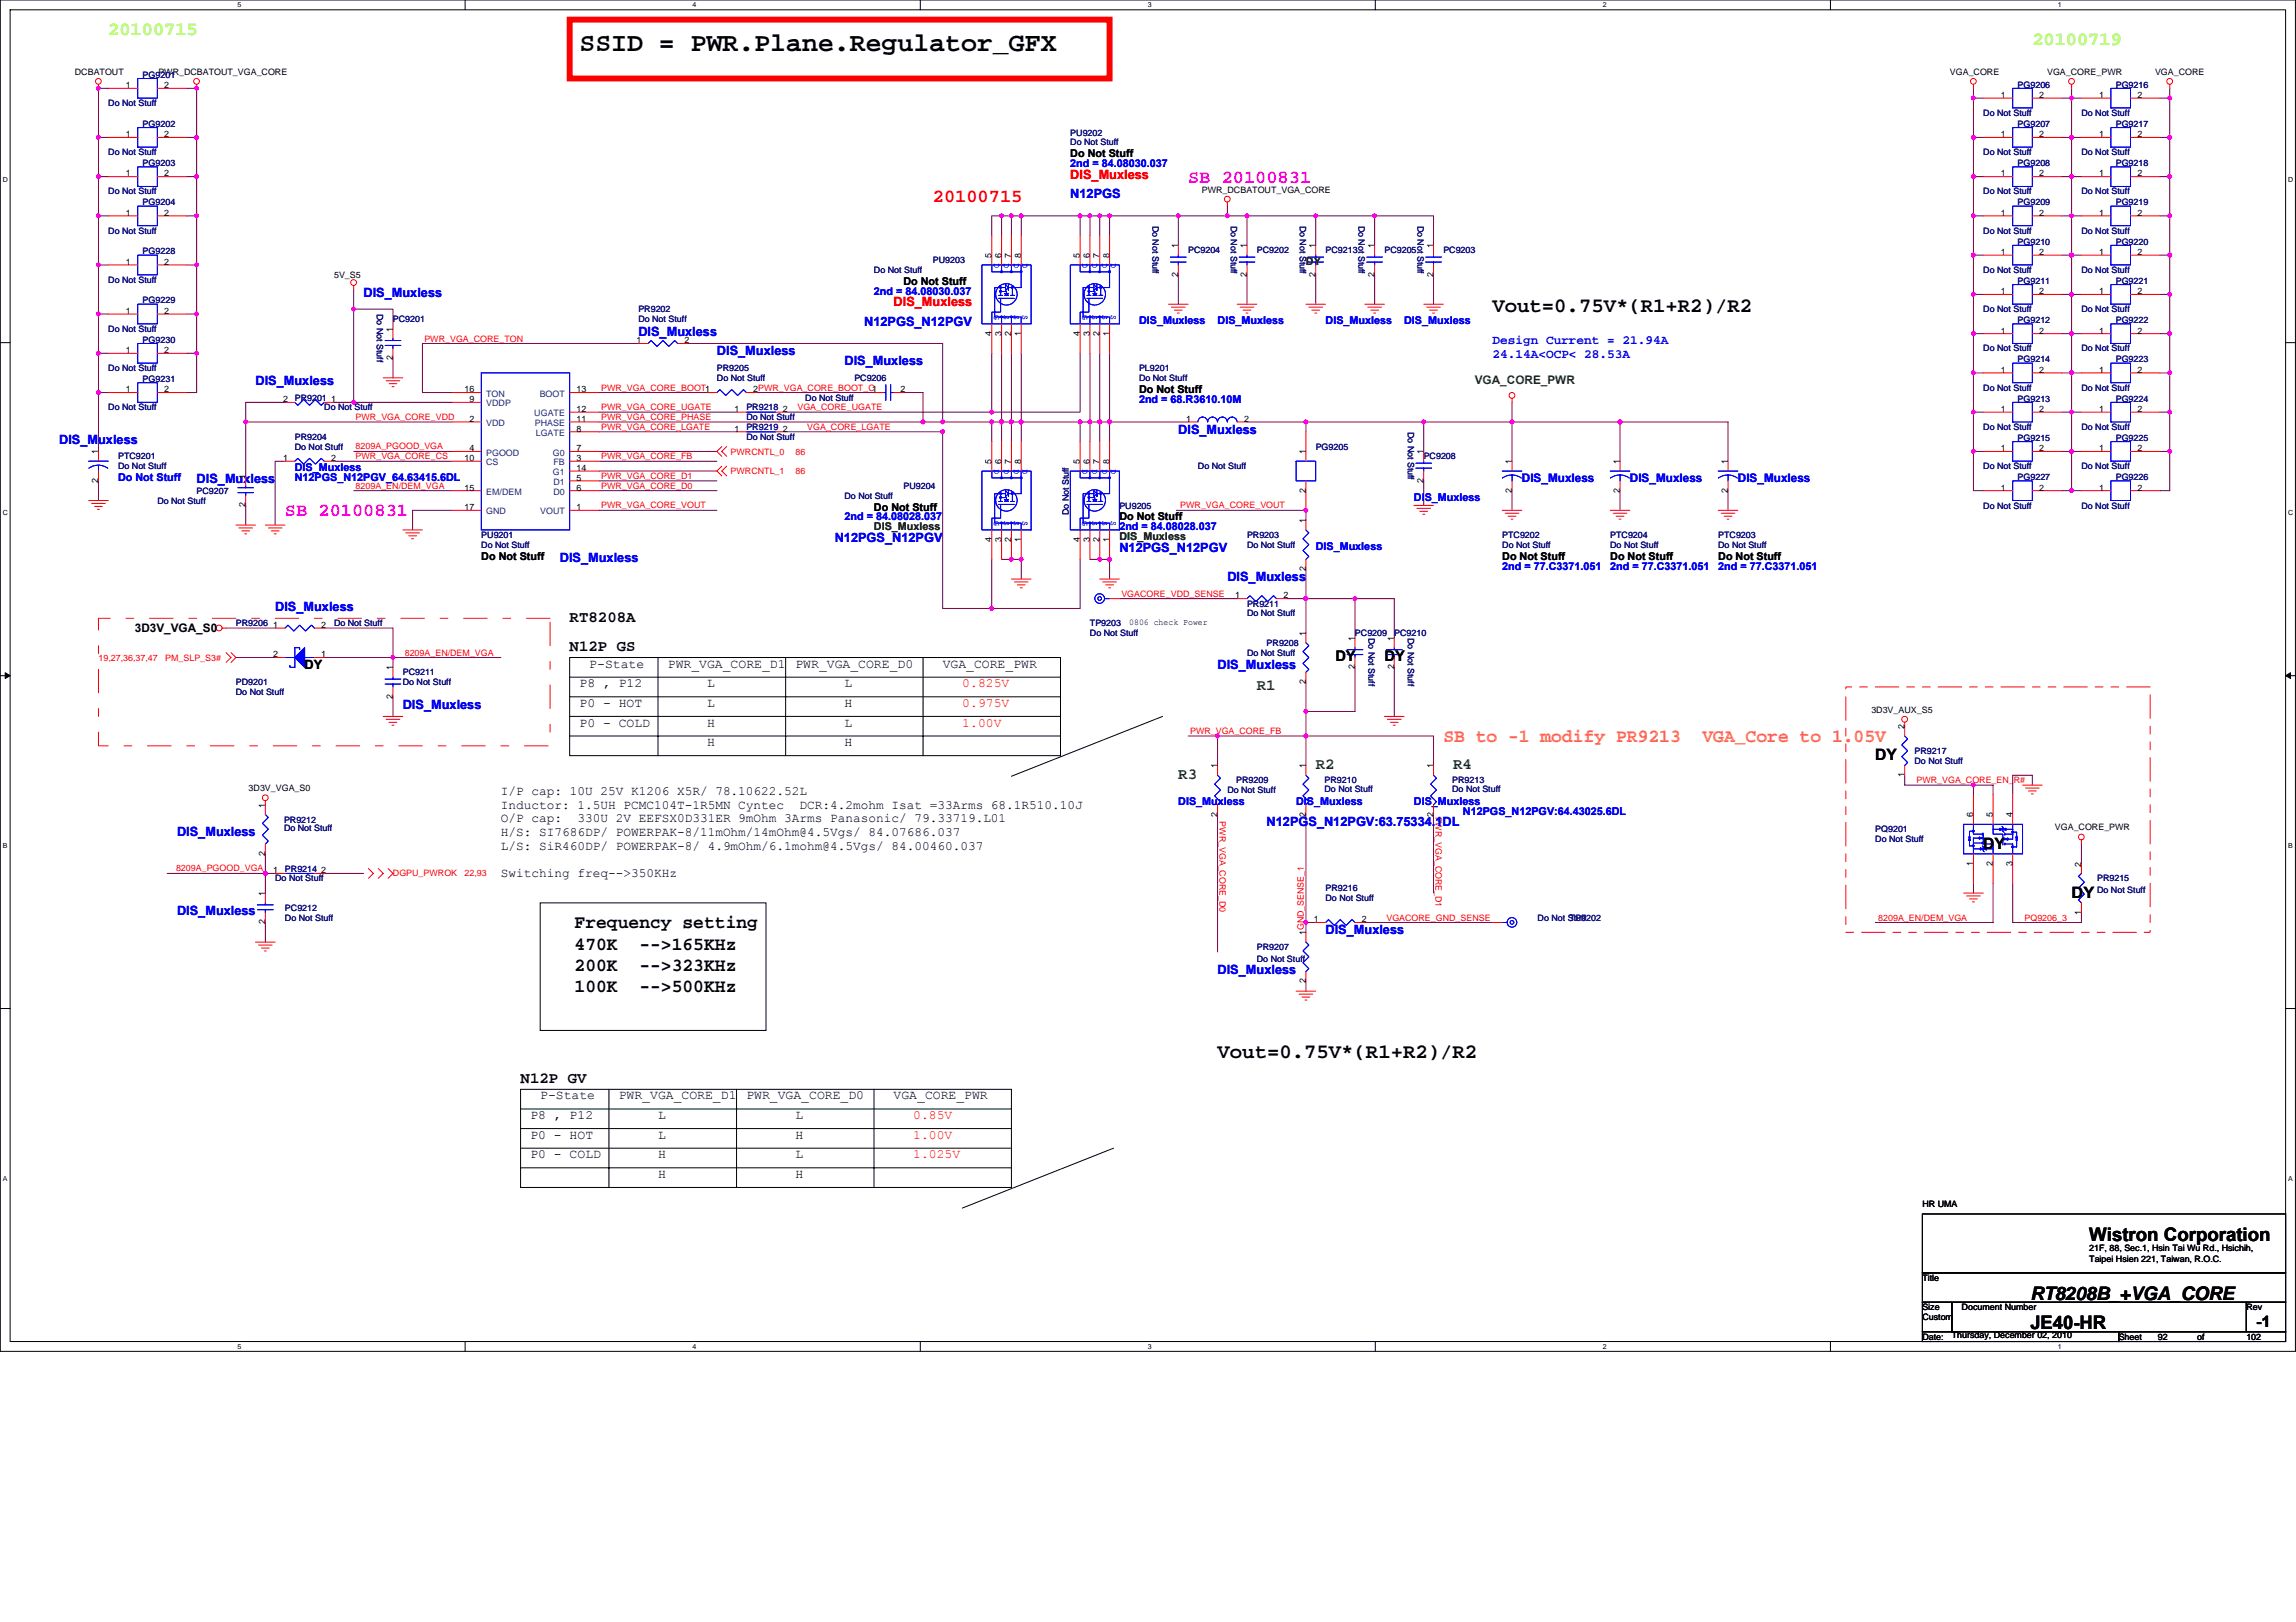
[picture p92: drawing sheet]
<svg xmlns="http://www.w3.org/2000/svg" width="297mm" height="210mm" viewBox="0 0 297 210" stroke-linecap="round" stroke-linejoin="round" font-family="sans-serif">
<defs><g id="words">
<text font-size="3.4" x="75" y="6.6">SSID = PWR.Plane.Regulator_GFX</text>
<g font-size="2.7">
<text x="193.1" y="40.3">Vout=0.75V*(R1+R2)/R2</text>
<text x="157.5" y="136.9">Vout=0.75V*(R1+R2)/R2</text>
</g>
<g font-size="2.4" fill="#80ff00">
<text x="14" y="4.6">20100715</text>
<text x="262.9" y="5.8">20100719</text>
</g>
<g font-size="2.4" fill="#f0f">
<text x="153.7" y="23.6">SB 20100831</text>
<text x="36.9" y="66.8">SB 20100831</text>
</g>
<text font-size="2.4" fill="#f00" x="120.7" y="26.2">20100715</text>
<g font-size="2.4" fill="#ff8000">
<text x="186.7" y="96">SB to -1 modify PR9213</text>
<text x="220.3" y="96">VGA_Core to 1.05V</text>
</g>
<g font-size="2.4">
<text x="74.3" y="120.1">Frequency setting</text>
<text x="74.3" y="122.9">470K</text>
<text x="74.3" y="125.6">200K</text>
<text x="82.7" y="122.9">--&gt;165KHz</text>
<text x="82.7" y="125.6">--&gt;323KHz</text>
<text x="74.3" y="128.4">100K</text>
<text x="82.7" y="128.4">--&gt;500KHz</text>
<text x="270.3" y="160.6">Wistron Corporation</text>
<text x="262.7" y="172">JE40-HR</text>
<text x="262.7" y="168.2">RT8208B_+VGA_CORE</text>
</g>
<g font-size="2">
<text x="73.7" y="80.5">RT8208A</text>
<text x="73.7" y="84.3">N12P GS</text>
<text x="242.6" y="98.4">DY</text>
<text x="256.6" y="109.8">DY</text>
<text x="268" y="116.2">DY</text>
<text x="67.3" y="140.1">N12P GV</text>
<text x="291.9" y="171.7">-1</text>
</g>
<g font-size="2" fill="#008000">
<text x="162.6" y="89.3">R1</text>
<text x="152.4" y="100.8">R3</text>
<text x="170.2" y="99.5">R2</text>
<text x="188" y="99.5">R4</text>
</g>
<g font-size="1.9">
<text x="172.8" y="85.6">DY</text>
<text x="179.1" y="85.6">DY</text>
</g>
<g font-size="1.7" fill="#f00">
<text x="138.5" y="23.1">DIS_Muxless</text>
<text x="115.6" y="39.6">DIS_Muxless</text>
<text x="124.5" y="88.9">0.825V</text>
<text x="124.5" y="94">1.00V</text>
<text x="124.5" y="91.5">0.975V</text>
<text x="118.1" y="149.9">1.025V</text>
<text x="118.1" y="144.8">0.85V</text>
<text x="118.1" y="147.4">1.00V</text>
</g>
<g font-size="1.7" fill="#00f">
<text x="138.5" y="25.7">N12PGS</text>
<text x="47" y="38.4">DIS_Muxless</text>
<text x="82.6" y="43.5">DIS_Muxless</text>
<text x="92.7" y="46">DIS_Muxless</text>
<text x="109.3" y="47.3">DIS_Muxless</text>
<text x="111.8" y="42.2">N12PGS_N12PGV</text>
<text x="193.1" y="44.5">Design Current = 21.94A</text>
<text x="193.1" y="46.4">24.14A&lt;OCP&lt; 28.53A</text>
<text x="33.1" y="49.8">DIS_Muxless</text>
<text x="7.7" y="57.4">DIS_Muxless</text>
<text x="152.4" y="56.2">DIS_Muxless</text>
<text x="25.4" y="62.5">DIS_Muxless</text>
<text x="108" y="70.1">N12PGS_N12PGV</text>
<text x="144.8" y="71.4">N12PGS_N12PGV</text>
<text x="72.4" y="72.7">DIS_Muxless</text>
<text x="158.8" y="75.2">DIS_Muxless</text>
<text x="35.6" y="79">DIS_Muxless</text>
<text x="157.5" y="86.6">DIS_Muxless</text>
<text x="52.1" y="91.7">DIS_Muxless</text>
<text x="163.9" y="107">N12PGS_N12PGV:63.75334.1DL</text>
<text x="22.9" y="108.2">DIS_Muxless</text>
<text x="22.9" y="118.4">DIS_Muxless</text>
<text x="171.5" y="120.9">DIS_Muxless</text>
<text x="157.5" y="126">DIS_Muxless</text>
</g>
<g font-size="1.7">
<text x="39.4" y="86.6">DY</text>
<text x="75" y="88.9">P8 , P12</text>
<text x="76.2" y="86.4">P-State</text>
<text x="86.4" y="86.4">PWR_VGA_CORE_D1</text>
<text x="91.5" y="88.9">L</text>
<text x="102.9" y="86.4">PWR_VGA_CORE_D0</text>
<text x="109.3" y="88.9">L</text>
<text x="122" y="86.4">VGA_CORE_PWR</text>
<text x="75" y="91.5">P0 - HOT</text>
<text x="75" y="94">P0 - COLD</text>
<text x="91.5" y="91.5">L</text>
<text x="91.5" y="94">H</text>
<text x="109.3" y="91.5">H</text>
<text x="109.3" y="94">L</text>
<text x="91.5" y="96.6">H</text>
<text x="109.3" y="96.6">H</text>
<text x="64.8" y="102.9">I/P cap: 10U 25V K1206 X5R/ 78.10622.52L</text>
<text x="64.8" y="104.7">Inductor: 1.5UH PCMC104T-1R5MN Cyntec</text>
<text x="64.8" y="106.4">O/P cap:</text>
<text x="74.7" y="106.4">330U 2V EEFSX0D331ER 9mOhm 3Arms Panasonic/ 79.33719.L01</text>
<text x="103.4" y="104.7">DCR:4.2mohm Isat =33Arms 68.1R510.10J</text>
<text x="64.8" y="108.2">H/S: SI7686DP/ POWERPAK-8/11mOhm/14mOhm@4.5Vgs/ 84.07686.037</text>
<text x="64.8" y="109.9">L/S: SiR460DP/ POWERPAK-8/ 4.9mOhm/6.1mohm@4.5Vgs/ 84.00460.037</text>
<text x="64.8" y="113.5">Switching freq--&gt;350KHz</text>
<text x="69.9" y="142.3">P-State</text>
<text x="80" y="142.3">PWR_VGA_CORE_D1</text>
<text x="96.6" y="142.3">PWR_VGA_CORE_D0</text>
<text x="115.6" y="142.3">VGA_CORE_PWR</text>
<text x="68.6" y="147.4">P0 - HOT</text>
<text x="68.6" y="144.8">P8 , P12</text>
<text x="68.6" y="149.9">P0 - COLD</text>
<text x="85.1" y="147.4">L</text>
<text x="85.1" y="144.8">L</text>
<text x="85.1" y="149.9">H</text>
<text x="102.9" y="147.4">H</text>
<text x="102.9" y="144.8">L</text>
<text x="102.9" y="149.9">L</text>
<text x="85.1" y="152.4">H</text>
<text x="102.9" y="152.4">H</text>
</g>
<text font-size="1.5" fill="#008000" x="190.8" y="49.7">VGA_CORE_PWR</text>
<g font-size="1.5" fill="#00f">
<text x="196.9" y="62.4">DIS_Muxless</text>
<text x="210.9" y="62.4">DIS_Muxless</text>
<text x="224.8" y="62.4">DIS_Muxless</text>
</g>
<text font-size="1.5" x="17.4" y="81.8">3D3V_VGA_S0</text>
<g font-size="1.4">
<text x="138.5" y="20.4">Do Not Stuff</text>
<text x="116.9" y="36.9">Do Not Stuff</text>
<text x="147.4" y="50.8">Do Not Stuff</text>
<text x="113.1" y="66.1">Do Not Stuff</text>
<text x="144.8" y="67.4">Do Not Stuff</text>
<text x="62.3" y="72.4">Do Not Stuff</text>
<text x="194.3" y="72.4">Do Not Stuff</text>
<text x="208.3" y="72.4">Do Not Stuff</text>
<text x="222.3" y="72.4">Do Not Stuff</text>
</g>
<g font-size="1.4" fill="#00f">
<text x="138.5" y="21.6">2nd = 84.08030.037</text>
<text x="113.1" y="38.1">2nd = 84.08030.037</text>
<text x="147.4" y="42">DIS_Muxless</text>
<text x="157.5" y="42">DIS_Muxless</text>
<text x="171.5" y="42">DIS_Muxless</text>
<text x="181.6" y="42">DIS_Muxless</text>
<text x="147.4" y="52.1">2nd = 68.R3610.10M</text>
<text x="15.3" y="62.3">Do Not Stuff</text>
<text x="38.1" y="61">DIS_Muxless</text>
<text x="38.1" y="62.3">N12PGS_N12PGV_64.63415.6DL</text>
<text x="182.9" y="64.8">DIS_Muxless</text>
<text x="109.3" y="67.4">2nd = 84.08028.037</text>
<text x="144.8" y="68.6">2nd = 84.08028.037</text>
<text x="170.2" y="71.2">DIS_Muxless</text>
<text x="194.3" y="73.7">2nd = 77.C3371.051</text>
<text x="208.3" y="73.7">2nd = 77.C3371.051</text>
<text x="222.3" y="73.7">2nd = 77.C3371.051</text>
<text x="152.4" y="104.2">DIS_Muxless</text>
<text x="167.7" y="104.2">DIS_Muxless</text>
<text x="182.9" y="104.2">DIS_Muxless</text>
<text x="189.3" y="105.5">N12PGS_N12PGV:64.43025.6DL</text>
</g>
<g font-size="1.4" fill="#008000">
<text x="168.9" y="34.3">DY</text>
<text x="113.1" y="68.6">DIS_Muxless</text>
<text x="144.8" y="69.9">DIS_Muxless</text>
</g>
<g font-size="1.1">
<text x="9.7" y="9.7">DCBATOUT</text>
<text x="16.3" y="11.4">1</text>
<text x="20.5" y="9.7">PWR_DCBATOUT_VGA_CORE</text>
<text x="21.2" y="11.4">2</text>
<text x="252.3" y="9.7">VGA_CORE</text>
<text x="264.8" y="9.7">VGA_CORE_PWR</text>
<text x="278.8" y="9.7">VGA_CORE</text>
<text x="16.3" y="17.8">1</text>
<text x="21.2" y="17.8">2</text>
<text x="258.9" y="12.7">1</text>
<text x="258.9" y="17.8">1</text>
<text x="263.8" y="12.7">2</text>
<text x="263.8" y="17.8">2</text>
<text x="271.6" y="12.7">1</text>
<text x="271.6" y="17.8">1</text>
<text x="276.5" y="12.7">2</text>
<text x="276.5" y="17.8">2</text>
<text x="16.3" y="22.8">1</text>
<text x="21.2" y="22.8">2</text>
<text x="258.9" y="22.8">1</text>
<text x="263.8" y="22.8">2</text>
<text x="271.6" y="22.8">1</text>
<text x="276.5" y="22.8">2</text>
<text x="16.3" y="27.9">1</text>
<text x="21.2" y="27.9">2</text>
<text x="155.5" y="24.9">PWR_DCBATOUT_VGA_CORE</text>
<text x="258.9" y="27.9">1</text>
<text x="263.8" y="27.9">2</text>
<text x="271.6" y="27.9">1</text>
<text x="276.5" y="27.9">2</text>
<text x="16.3" y="34.3">1</text>
<text x="21.2" y="34.3">2</text>
<text x="43.2" y="36">5V_S5</text>
<text x="128.3" y="33.4" transform="rotate(-90 128.3 33.4)">5</text>
<text x="129.6" y="33.4" transform="rotate(-90 129.6 33.4)">6</text>
<text x="130.8" y="33.4" transform="rotate(-90 130.8 33.4)">7</text>
<text x="132.1" y="33.4" transform="rotate(-90 132.1 33.4)">8</text>
<text x="139.7" y="33.4" transform="rotate(-90 139.7 33.4)">5</text>
<text x="141" y="33.4" transform="rotate(-90 141 33.4)">6</text>
<text x="142.3" y="33.4" transform="rotate(-90 142.3 33.4)">7</text>
<text x="143.5" y="33.4" transform="rotate(-90 143.5 33.4)">8</text>
<text x="152.4" y="35.8" transform="rotate(-90 152.4 35.8)">2</text>
<text x="152.4" y="32.1" transform="rotate(-90 152.4 32.1)">1</text>
<text x="161.3" y="35.8" transform="rotate(-90 161.3 35.8)">2</text>
<text x="161.3" y="32.1" transform="rotate(-90 161.3 32.1)">1</text>
<text x="170.2" y="35.8" transform="rotate(-90 170.2 35.8)">2</text>
<text x="170.2" y="32.1" transform="rotate(-90 170.2 32.1)">1</text>
<text x="177.8" y="35.8" transform="rotate(-90 177.8 35.8)">2</text>
<text x="177.8" y="32.1" transform="rotate(-90 177.8 32.1)">1</text>
<text x="185.4" y="35.8" transform="rotate(-90 185.4 35.8)">2</text>
<text x="185.4" y="32.1" transform="rotate(-90 185.4 32.1)">1</text>
<text x="258.9" y="33">1</text>
<text x="263.8" y="33">2</text>
<text x="271.6" y="33">1</text>
<text x="276.5" y="33">2</text>
<text x="16.3" y="40.6">1</text>
<text x="21.2" y="40.6">2</text>
<text x="258.9" y="38.1">1</text>
<text x="263.8" y="38.1">2</text>
<text x="271.6" y="38.1">1</text>
<text x="276.5" y="38.1">2</text>
<text x="16.3" y="45.7">1</text>
<text x="21.2" y="45.7">2</text>
<text x="50.8" y="46.6" transform="rotate(-90 50.8 46.6)">2</text>
<text x="50.8" y="42.9" transform="rotate(-90 50.8 42.9)">1</text>
<text x="82.3" y="44.4">1</text>
<text x="88.6" y="44.4">2</text>
<text x="128.3" y="43.4" transform="rotate(-90 128.3 43.4)">4</text>
<text x="129.6" y="43.4" transform="rotate(-90 129.6 43.4)">3</text>
<text x="130.8" y="43.4" transform="rotate(-90 130.8 43.4)">2</text>
<text x="132.1" y="43.4" transform="rotate(-90 132.1 43.4)">1</text>
<text x="139.7" y="43.4" transform="rotate(-90 139.7 43.4)">4</text>
<text x="141" y="43.4" transform="rotate(-90 141 43.4)">3</text>
<text x="142.3" y="43.4" transform="rotate(-90 142.3 43.4)">2</text>
<text x="143.5" y="43.4" transform="rotate(-90 143.5 43.4)">1</text>
<text x="258.9" y="43.2">1</text>
<text x="263.8" y="43.2">2</text>
<text x="271.6" y="43.2">1</text>
<text x="276.5" y="43.2">2</text>
<text x="16.3" y="50.8">1</text>
<text x="21.2" y="50.8">2</text>
<text x="36.6" y="52">2</text>
<text x="42.8" y="52">1</text>
<text x="60.1" y="50.8">16</text>
<text x="60.7" y="52">9</text>
<text x="74.6" y="50.8">13</text>
<text x="74.6" y="53.3">12</text>
<text x="95" y="53.3">1</text>
<text x="97.4" y="50.8">2PWR_VGA_CORE_BOOT_C1</text>
<text x="101.3" y="53.3">2</text>
<text x="116.5" y="50.8">2</text>
<text x="258.9" y="48.2">1</text>
<text x="258.9" y="53.3">1</text>
<text x="263.8" y="48.2">2</text>
<text x="263.8" y="53.3">2</text>
<text x="271.6" y="48.2">1</text>
<text x="271.6" y="53.3">1</text>
<text x="276.5" y="48.2">2</text>
<text x="276.5" y="53.3">2</text>
<text x="12.7" y="58.8" transform="rotate(-90 12.7 58.8)">1</text>
<text x="36.6" y="59.7">1</text>
<text x="42.8" y="59.7">2</text>
<text x="60.1" y="59.7">10</text>
<text x="60.7" y="54.6">2</text>
<text x="60.7" y="58.4">4</text>
<text x="74.6" y="55.9">8</text>
<text x="74.6" y="59.7">3</text>
<text x="74.6" y="54.6">11</text>
<text x="74.6" y="58.4">7</text>
<text x="95" y="55.9">1</text>
<text x="101.3" y="55.9">2</text>
<text x="153.5" y="54.6">1</text>
<text x="160.9" y="54.6">2</text>
<text x="168.9" y="58.8" transform="rotate(-90 168.9 58.8)">1</text>
<text x="184.2" y="58.8" transform="rotate(-90 184.2 58.8)">1</text>
<text x="258.9" y="58.4">1</text>
<text x="263.8" y="58.4">2</text>
<text x="271.6" y="58.4">1</text>
<text x="276.5" y="58.4">2</text>
<text x="12.7" y="62.5" transform="rotate(-90 12.7 62.5)">2</text>
<text x="31.8" y="65.7" transform="rotate(-90 31.8 65.7)">2</text>
<text x="31.8" y="62" transform="rotate(-90 31.8 62)">1</text>
<text x="60.1" y="63.5">15</text>
<text x="74.6" y="62.2">5</text>
<text x="74.6" y="63.5">6</text>
<text x="74.6" y="60.9">14</text>
<text x="128.3" y="60.1" transform="rotate(-90 128.3 60.1)">5</text>
<text x="129.6" y="60.1" transform="rotate(-90 129.6 60.1)">6</text>
<text x="130.8" y="60.1" transform="rotate(-90 130.8 60.1)">7</text>
<text x="132.1" y="60.1" transform="rotate(-90 132.1 60.1)">8</text>
<text x="139.7" y="60.1" transform="rotate(-90 139.7 60.1)">5</text>
<text x="141" y="60.1" transform="rotate(-90 141 60.1)">6</text>
<text x="142.3" y="60.1" transform="rotate(-90 142.3 60.1)">7</text>
<text x="143.5" y="60.1" transform="rotate(-90 143.5 60.1)">8</text>
<text x="168.9" y="63.8" transform="rotate(-90 168.9 63.8)">2</text>
<text x="184.2" y="62.5" transform="rotate(-90 184.2 62.5)">2</text>
<text x="195.6" y="63.8" transform="rotate(-90 195.6 63.8)">2</text>
<text x="195.6" y="60.1" transform="rotate(-90 195.6 60.1)">1</text>
<text x="209.6" y="63.8" transform="rotate(-90 209.6 63.8)">2</text>
<text x="209.6" y="60.1" transform="rotate(-90 209.6 60.1)">1</text>
<text x="223.5" y="63.8" transform="rotate(-90 223.5 63.8)">2</text>
<text x="223.5" y="60.1" transform="rotate(-90 223.5 60.1)">1</text>
<text x="258.9" y="63.5">1</text>
<text x="263.8" y="63.5">2</text>
<text x="271.6" y="63.5">1</text>
<text x="276.5" y="63.5">2</text>
<text x="60.1" y="66">17</text>
<text x="74.6" y="66">1</text>
<text x="128.3" y="70.1" transform="rotate(-90 128.3 70.1)">4</text>
<text x="129.6" y="70.1" transform="rotate(-90 129.6 70.1)">3</text>
<text x="130.8" y="70.1" transform="rotate(-90 130.8 70.1)">2</text>
<text x="132.1" y="70.1" transform="rotate(-90 132.1 70.1)">1</text>
<text x="139.7" y="70.1" transform="rotate(-90 139.7 70.1)">4</text>
<text x="141" y="70.1" transform="rotate(-90 141 70.1)">3</text>
<text x="142.3" y="70.1" transform="rotate(-90 142.3 70.1)">2</text>
<text x="143.5" y="70.1" transform="rotate(-90 143.5 70.1)">1</text>
<text x="168.9" y="67.7" transform="rotate(-90 168.9 67.7)">1</text>
<text x="159.8" y="77.4">1</text>
<text x="166" y="77.4">2</text>
<text x="168.9" y="73.9" transform="rotate(-90 168.9 73.9)">2</text>
<text x="35.3" y="81.3">1</text>
<text x="41.6" y="81.3">2</text>
<text x="146.1" y="80.9">0806 check Power</text>
<text x="168.9" y="82.3" transform="rotate(-90 168.9 82.3)">1</text>
<text x="175.3" y="82.9" transform="rotate(-90 175.3 82.9)">1</text>
<text x="180.4" y="82.9" transform="rotate(-90 180.4 82.9)">1</text>
<text x="35.3" y="85.1">2</text>
<text x="41.6" y="85.1">1</text>
<text x="50.8" y="86.7" transform="rotate(-90 50.8 86.7)">1</text>
<text x="168.9" y="88.5" transform="rotate(-90 168.9 88.5)">2</text>
<text x="175.3" y="86.6" transform="rotate(-90 175.3 86.6)">2</text>
<text x="180.4" y="86.6" transform="rotate(-90 180.4 86.6)">2</text>
<text x="50.8" y="90.4" transform="rotate(-90 50.8 90.4)">2</text>
<text x="242.1" y="92.2">3D3V_AUX_S5</text>
<text x="246.4" y="94.4" transform="rotate(-90 246.4 94.4)">2</text>
<text x="157.5" y="99.4" transform="rotate(-90 157.5 99.4)">1</text>
<text x="168.9" y="99.4" transform="rotate(-90 168.9 99.4)">1</text>
<text x="185.4" y="99.4" transform="rotate(-90 185.4 99.4)">1</text>
<text x="246.4" y="100.6" transform="rotate(-90 246.4 100.6)">1</text>
<text x="32.2" y="102.4">3D3V_VGA_S0</text>
<text x="34.3" y="104.5" transform="rotate(-90 34.3 104.5)">1</text>
<text x="157.5" y="105.7" transform="rotate(-90 157.5 105.7)">2</text>
<text x="168.9" y="105.7" transform="rotate(-90 168.9 105.7)">2</text>
<text x="185.4" y="105.7" transform="rotate(-90 185.4 105.7)">2</text>
<text x="255.3" y="105.8" transform="rotate(-90 255.3 105.8)">6</text>
<text x="257.8" y="105.8" transform="rotate(-90 257.8 105.8)">5</text>
<text x="260.4" y="105.8" transform="rotate(-90 260.4 105.8)">4</text>
<text x="265.8" y="107.5">VGA_CORE_PWR</text>
<text x="34.3" y="110.7" transform="rotate(-90 34.3 110.7)">2</text>
<text x="35.3" y="113">1</text>
<text x="41.6" y="113">2</text>
<text x="255.3" y="112" transform="rotate(-90 255.3 112)">1</text>
<text x="257.8" y="112" transform="rotate(-90 257.8 112)">2</text>
<text x="260.4" y="112" transform="rotate(-90 260.4 112)">3</text>
<text x="269.3" y="112.1" transform="rotate(-90 269.3 112.1)">2</text>
<text x="34.3" y="119.6" transform="rotate(-90 34.3 119.6)">2</text>
<text x="34.3" y="116" transform="rotate(-90 34.3 116)">1</text>
<text x="170" y="119.4">1</text>
<text x="176.2" y="119.4">2</text>
<text x="269.3" y="118.4" transform="rotate(-90 269.3 118.4)">1</text>
<text x="168.9" y="121" transform="rotate(-90 168.9 121)">1GND_SENSE_1</text>
<text x="168.9" y="127.3" transform="rotate(-90 168.9 127.3)">2</text>
<text x="248.7" y="156.2">HR UMA</text>
<text x="270.3" y="161.9">21F, 88, Sec.1, Hsin Tai Wu Rd., Hsichih,</text>
<text x="248.7" y="165.8">Title</text>
<text x="270.3" y="163.3">Taipei Hsien 221, Taiwan, R.O.C.</text>
<text x="248.7" y="170.8">Custom</text>
<text x="248.7" y="169.6">Size</text>
<text x="248.7" y="173.4">Date:</text>
<text x="252.5" y="173.1">Thursday, December 02, 2010</text>
<text x="253.8" y="169.6">Document Number</text>
<text x="274.1" y="173.4">Sheet</text>
<text x="279.2" y="173.4">92</text>
<text x="284.3" y="173.4">of</text>
<text x="290.6" y="169.6">Rev</text>
<text x="290.6" y="173.4">102</text>
</g>
<g font-size="1.1" fill="#000080">
<text x="18.5" y="10.1">PG9201</text>
<text x="261" y="11.3">PG9206</text>
<text x="273.7" y="11.3">PG9216</text>
<text x="14" y="13.7">Do Not Stuff</text>
<text x="18.5" y="16.4">PG9202</text>
<text x="138.5" y="17.5">PU9202</text>
<text x="256.6" y="15">Do Not Stuff</text>
<text x="261" y="16.4">PG9207</text>
<text x="269.3" y="15">Do Not Stuff</text>
<text x="273.7" y="16.4">PG9217</text>
<text x="14" y="20.1">Do Not Stuff</text>
<text x="18.5" y="21.5">PG9203</text>
<text x="138.5" y="18.8">Do Not Stuff</text>
<text x="256.6" y="20.1">Do Not Stuff</text>
<text x="261" y="21.5">PG9208</text>
<text x="269.3" y="20.1">Do Not Stuff</text>
<text x="273.7" y="21.5">PG9218</text>
<text x="14" y="25.2">Do Not Stuff</text>
<text x="18.5" y="26.6">PG9204</text>
<text x="149.1" y="29.2" transform="rotate(90 149.1 29.2)">Do Not Stuff</text>
<text x="159.3" y="29.2" transform="rotate(90 159.3 29.2)">Do Not Stuff</text>
<text x="168.1" y="29.2" transform="rotate(90 168.1 29.2)">Do Not Stuff</text>
<text x="175.8" y="29.2" transform="rotate(90 175.8 29.2)">Do Not Stuff</text>
<text x="183.4" y="29.2" transform="rotate(90 183.4 29.2)">Do Not Stuff</text>
<text x="256.6" y="25.2">Do Not Stuff</text>
<text x="261" y="26.6">PG9209</text>
<text x="269.3" y="25.2">Do Not Stuff</text>
<text x="273.7" y="26.6">PG9219</text>
<text x="14" y="30.2">Do Not Stuff</text>
<text x="18.5" y="32.9">PG9228</text>
<text x="113.1" y="35.3">Do Not Stuff</text>
<text x="120.7" y="34.1">PU9203</text>
<text x="153.7" y="32.8">PC9204</text>
<text x="162.6" y="32.8">PC9202</text>
<text x="171.5" y="32.8">PC9213</text>
<text x="179.1" y="32.8">PC9205</text>
<text x="186.7" y="32.8">PC9203</text>
<text x="256.6" y="30.2">Do Not Stuff</text>
<text x="256.6" y="35.3">Do Not Stuff</text>
<text x="261" y="31.6">PG9210</text>
<text x="269.3" y="30.2">Do Not Stuff</text>
<text x="269.3" y="35.3">Do Not Stuff</text>
<text x="273.7" y="31.6">PG9220</text>
<text x="14" y="36.6">Do Not Stuff</text>
<text x="18.5" y="39.3">PG9229</text>
<text x="48.8" y="40.6" transform="rotate(90 48.8 40.6)">Do Not Stuff</text>
<text x="50.8" y="41.7">PC9201</text>
<text x="82.6" y="40.4">PR9202</text>
<text x="82.6" y="41.7">Do Not Stuff</text>
<text x="256.6" y="40.4">Do Not Stuff</text>
<text x="261" y="41.8">PG9212</text>
<text x="261" y="36.7">PG9211</text>
<text x="269.3" y="40.4">Do Not Stuff</text>
<text x="273.7" y="36.7">PG9221</text>
<text x="273.7" y="41.8">PG9222</text>
<text x="14" y="42.9">Do Not Stuff</text>
<text x="18.5" y="44.3">PG9230</text>
<text x="256.6" y="45.5">Do Not Stuff</text>
<text x="261" y="46.9">PG9214</text>
<text x="269.3" y="45.5">Do Not Stuff</text>
<text x="273.7" y="46.9">PG9223</text>
<text x="14" y="48">Do Not Stuff</text>
<text x="14" y="53.1">Do Not Stuff</text>
<text x="18.5" y="49.4">PG9231</text>
<text x="38.1" y="51.8">PR9201</text>
<text x="41.9" y="53.1">Do Not Stuff</text>
<text x="92.7" y="48">PR9205</text>
<text x="92.7" y="49.3">Do Not Stuff</text>
<text x="96.6" y="53.1">PR9218</text>
<text x="104.2" y="51.8">Do Not Stuff</text>
<text x="110.5" y="49.3">PC9206</text>
<text x="147.4" y="48">PL9201</text>
<text x="147.4" y="49.3">Do Not Stuff</text>
<text x="256.6" y="50.6">Do Not Stuff</text>
<text x="261" y="52">PG9213</text>
<text x="269.3" y="50.6">Do Not Stuff</text>
<text x="273.7" y="52">PG9224</text>
<text x="15.3" y="59.5">PTC9201</text>
<text x="38.1" y="56.9">PR9204</text>
<text x="38.1" y="58.2">Do Not Stuff</text>
<text x="96.6" y="54.4">Do Not Stuff</text>
<text x="96.6" y="55.6">PR9219</text>
<text x="96.6" y="56.9">Do Not Stuff</text>
<text x="170.2" y="58.2">PG9205</text>
<text x="182.1" y="55.9" transform="rotate(90 182.1 55.9)">Do Not Stuff</text>
<text x="184.2" y="59.5">PC9208</text>
<text x="256.6" y="55.6">Do Not Stuff</text>
<text x="261" y="57">PG9215</text>
<text x="269.3" y="55.6">Do Not Stuff</text>
<text x="273.7" y="57">PG9225</text>
<text x="15.3" y="60.7">Do Not Stuff</text>
<text x="20.4" y="65.2">Do Not Stuff</text>
<text x="25.4" y="63.9">PC9207</text>
<text x="109.3" y="64.5">Do Not Stuff</text>
<text x="116.9" y="63.3">PU9204</text>
<text x="144.8" y="65.8">PU9205</text>
<text x="155" y="60.7">Do Not Stuff</text>
<text x="256.6" y="65.8">Do Not Stuff</text>
<text x="256.6" y="60.7">Do Not Stuff</text>
<text x="261" y="62.1">PG9227</text>
<text x="269.3" y="60.7">Do Not Stuff</text>
<text x="269.3" y="65.8">Do Not Stuff</text>
<text x="273.7" y="62.1">PG9226</text>
<text x="62.3" y="69.6">PU9201</text>
<text x="62.3" y="70.9">Do Not Stuff</text>
<text x="138.3" y="66.7" transform="rotate(-90 138.3 66.7)">Do Not Stuff</text>
<text x="161.3" y="69.6">PR9203</text>
<text x="161.3" y="70.9">Do Not Stuff</text>
<text x="194.3" y="69.6">PTC9202</text>
<text x="194.3" y="70.9">Do Not Stuff</text>
<text x="208.3" y="69.6">PTC9204</text>
<text x="208.3" y="70.9">Do Not Stuff</text>
<text x="222.3" y="69.6">PTC9203</text>
<text x="222.3" y="70.9">Do Not Stuff</text>
<text x="30.5" y="81">PR9206</text>
<text x="43.2" y="81">Do Not Stuff</text>
<text x="141" y="81">TP9203</text>
<text x="141" y="82.3">Do Not Stuff</text>
<text x="161.3" y="78.5">PR9211</text>
<text x="161.3" y="79.8">Do Not Stuff</text>
<text x="163.9" y="83.6">PR9208</text>
<text x="175.3" y="82.3">PC9209</text>
<text x="177" y="82.5" transform="rotate(90 177 82.5)">Do Not Stuff</text>
<text x="180.4" y="82.3">PC9210</text>
<text x="182.1" y="82.5" transform="rotate(90 182.1 82.5)">Do Not Stuff</text>
<text x="30.5" y="88.7">PD9201</text>
<text x="30.5" y="89.9">Do Not Stuff</text>
<text x="52.1" y="87.4">PC9211</text>
<text x="52.1" y="88.7">Do Not Stuff</text>
<text x="161.3" y="84.9">Do Not Stuff</text>
<text x="159.9" y="101.4">PR9209</text>
<text x="171.4" y="101.4">PR9210</text>
<text x="187.9" y="101.4">PR9213</text>
<text x="247.7" y="97.6">PR9217</text>
<text x="247.7" y="98.8">Do Not Stuff</text>
<text x="36.7" y="106.4">PR9212</text>
<text x="36.7" y="107.6">Do Not Stuff</text>
<text x="158.8" y="102.6">Do Not Stuff</text>
<text x="171.4" y="102.5">Do Not Stuff</text>
<text x="187.9" y="102.5">Do Not Stuff</text>
<text x="242.6" y="107.7">PQ9201</text>
<text x="36.9" y="112.8">PR9214</text>
<text x="242.6" y="109">Do Not Stuff</text>
<text x="35.6" y="114.1">Do Not Stuff</text>
<text x="36.9" y="117.9">PC9212</text>
<text x="36.9" y="119.1">Do Not Stuff</text>
<text x="171.5" y="115.3">PR9216</text>
<text x="171.5" y="116.6">Do Not Stuff</text>
<text x="198.9" y="119.1">Do Not Stuff</text>
<text x="203.1" y="119.1">TP9202</text>
<text x="271.3" y="114.1">PR9215</text>
<text x="271.3" y="115.6">Do Not Stuff</text>
<text x="162.6" y="123">PR9207</text>
<text x="162.6" y="124.5">Do Not Stuff</text>
</g>
<g font-size="1.1" fill="#00f">
<text x="128.6" y="34" transform="rotate(90 128.6 34)">D</text>
<text x="129.9" y="34" transform="rotate(90 129.9 34)">D</text>
<text x="131.1" y="34" transform="rotate(90 131.1 34)">D</text>
<text x="132.3" y="34" transform="rotate(90 132.3 34)">D</text>
<text x="140" y="34" transform="rotate(90 140 34)">D</text>
<text x="141.3" y="34" transform="rotate(90 141.3 34)">D</text>
<text x="142.6" y="34" transform="rotate(90 142.6 34)">D</text>
<text x="143.7" y="34" transform="rotate(90 143.7 34)">D</text>
<text x="128.6" y="40.8" transform="rotate(90 128.6 40.8)">G</text>
<text x="129.9" y="40.8" transform="rotate(90 129.9 40.8)">S</text>
<text x="131.1" y="40.8" transform="rotate(90 131.1 40.8)">S</text>
<text x="132.3" y="40.8" transform="rotate(90 132.3 40.8)">S</text>
<text x="140" y="40.8" transform="rotate(90 140 40.8)">G</text>
<text x="141.3" y="40.8" transform="rotate(90 141.3 40.8)">S</text>
<text x="142.6" y="40.8" transform="rotate(90 142.6 40.8)">S</text>
<text x="143.7" y="40.8" transform="rotate(90 143.7 40.8)">S</text>
<text x="128.6" y="60.7" transform="rotate(90 128.6 60.7)">D</text>
<text x="129.9" y="60.7" transform="rotate(90 129.9 60.7)">D</text>
<text x="131.1" y="60.7" transform="rotate(90 131.1 60.7)">D</text>
<text x="132.3" y="60.7" transform="rotate(90 132.3 60.7)">D</text>
<text x="140" y="60.7" transform="rotate(90 140 60.7)">D</text>
<text x="141.3" y="60.7" transform="rotate(90 141.3 60.7)">D</text>
<text x="142.6" y="60.7" transform="rotate(90 142.6 60.7)">D</text>
<text x="143.7" y="60.7" transform="rotate(90 143.7 60.7)">D</text>
<text x="128.6" y="67.4" transform="rotate(90 128.6 67.4)">G</text>
<text x="129.9" y="67.4" transform="rotate(90 129.9 67.4)">S</text>
<text x="131.1" y="67.4" transform="rotate(90 131.1 67.4)">S</text>
<text x="132.3" y="67.4" transform="rotate(90 132.3 67.4)">S</text>
<text x="140" y="67.4" transform="rotate(90 140 67.4)">G</text>
<text x="141.3" y="67.4" transform="rotate(90 141.3 67.4)">S</text>
<text x="142.6" y="67.4" transform="rotate(90 142.6 67.4)">S</text>
<text x="143.7" y="67.4" transform="rotate(90 143.7 67.4)">S</text>
</g>
<g font-size="1.1" fill="#f00">
<text x="54.9" y="44.2">PWR_VGA_CORE_TON</text>
<text x="77.8" y="50.5">PWR_VGA_CORE_BOOT1</text>
<text x="77.8" y="53.1">PWR_VGA_CORE_UGATE</text>
<text x="103.2" y="53.1">VGA_CORE_UGATE</text>
<text x="46" y="59.4">PWR_VGA_CORE_CS</text>
<text x="46" y="54.4">PWR_VGA_CORE_VDD</text>
<text x="46" y="58.2">8209A_PGOOD_VGA</text>
<text x="77.8" y="55.6">PWR_VGA_CORE_LGATE</text>
<text x="77.8" y="54.4">PWR_VGA_CORE_PHASE</text>
<text x="77.8" y="59.4">PWR_VGA_CORE_FB</text>
<text x="94.5" y="58.8">PWRCNTL_0</text>
<text x="102.9" y="58.8">86</text>
<text x="104.4" y="55.6">VGA_CORE_LGATE</text>
<text x="46" y="63.2">8209A_EN/DEM_VGA</text>
<text x="77.8" y="63.2">PWR_VGA_CORE_D0</text>
<text x="77.8" y="65.8">PWR_VGA_CORE_VOUT</text>
<text x="77.8" y="62">PWR_VGA_CORE_D1</text>
<text x="94.5" y="61.4">PWRCNTL_1</text>
<text x="102.9" y="61.4">86</text>
<text x="152.7" y="65.8">PWR_VGA_CORE_VOUT</text>
<text x="145.1" y="77.2">VGACORE_VDD_SENSE</text>
<text x="12.7" y="85.5">19,27,36,37,47</text>
<text x="21.4" y="85.5">PM_SLP_S3#</text>
<text x="52.4" y="84.8">8209A_EN/DEM_VGA</text>
<text x="154" y="95">PWR_VGA_CORE_FB</text>
<text x="247.9" y="101.3">PWR_VGA_CORE_EN_R#</text>
<text x="157.8" y="106.3" transform="rotate(90 157.8 106.3)">PWR_VGA_CORE_D0</text>
<text x="185.7" y="105.7" transform="rotate(90 185.7 105.7)">PWR_VGA_CORE_D1</text>
<text x="22.8" y="112.8">8209A_PGOOD_VGA</text>
<text x="50.8" y="113.3">DGPU_PWROK</text>
<text x="60.1" y="113.3">22,93</text>
<text x="179.4" y="119.1">VGACORE_GND_SENSE</text>
<text x="243" y="119.1">8209A_EN/DEM_VGA</text>
<text x="261.9" y="119.1">PQ9206_3</text>
</g>
<g font-size="1.1" fill="#004080">
<text x="62.9" y="52.6">VDDP</text>
<text x="62.9" y="51.3">TON</text>
<text x="69.1" y="53.9">UGATE</text>
<text x="69.8" y="51.3">BOOT</text>
<text x="62.9" y="55.1">VDD</text>
<text x="62.9" y="58.9">PGOOD</text>
<text x="69.2" y="55.1">PHASE</text>
<text x="69.3" y="56.4">LGATE</text>
<text x="71.5" y="58.9">G0</text>
<text x="62.9" y="60.2">CS</text>
<text x="62.9" y="64">EM/DEM</text>
<text x="71.5" y="61.5">G1</text>
<text x="71.6" y="60.2">FB</text>
<text x="71.6" y="62.8">D1</text>
<text x="71.6" y="64">D0</text>
<text x="62.9" y="66.6">GND</text>
<text x="69.9" y="66.6">VOUT</text>
</g>
<g font-size=".9">
<text x="30.7" y=".9">5</text>
<text x="89.6" y=".9">4</text>
<text x="148.5" y=".9">3</text>
<text x="207.3" y=".9">2</text>
<text x="266.2" y=".9">1</text>
<text x=".4" y="23.6">D</text>
<text x="296" y="23.6">D</text>
<text x=".4" y="66.7">C</text>
<text x="296" y="66.7">C</text>
<text x=".4" y="109.8">B</text>
<text x="296" y="109.8">B</text>
<text x=".4" y="152.8">A</text>
<text x="296" y="152.8">A</text>
<text x="30.7" y="174.5">5</text>
<text x="89.6" y="174.5">4</text>
<text x="148.5" y="174.5">3</text>
<text x="207.3" y="174.5">2</text>
<text x="266.2" y="174.5">1</text>
</g>
</g></defs>
<path d="M0 0h297v174.9h-297zM1.3 1.3h294.4v172.3h-294.4z" fill="none" stroke="#000" stroke-width=".13"/>
<g fill="#fff">
<path d="M30.7 .1h.5v1h-.5z"/>
<path d="M30.7 173.7h.5v1h-.5z"/>
</g>
<path d="M60.2 0v1.3M60.2 173.6v1.3" fill="none" stroke="#000" stroke-width=".13"/>
<g fill="#fff">
<path d="M89.6 .1h.5v1h-.5z"/>
<path d="M89.6 173.7h.5v1h-.5z"/>
</g>
<path d="M119.1 0v1.3M119.1 173.6v1.3" fill="none" stroke="#000" stroke-width=".13"/>
<g fill="#fff">
<path d="M148.5 .1h.5v1h-.5z"/>
<path d="M148.5 173.7h.5v1h-.5z"/>
</g>
<path d="M177.9 0v1.3M177.9 173.6v1.3" fill="none" stroke="#000" stroke-width=".13"/>
<g fill="#fff">
<path d="M207.3 .1h.5v1h-.5z"/>
<path d="M207.3 173.7h.5v1h-.5z"/>
</g>
<path d="M236.8 0v1.3M236.8 173.6v1.3" fill="none" stroke="#000" stroke-width=".13"/>
<g fill="#fff">
<path d="M266.2 .1h.5v1h-.5z"/>
<path d="M266.2 173.7h.5v1h-.5z"/>
<path d="M.4 22.8h.6v1h-.6z"/>
<path d="M296 22.8h.6v1h-.6z"/>
<path d="M.4 65.9h.6v1h-.6z"/>
<path d="M296 65.9h.6v1h-.6z"/>
</g>
<path d="M0 44.3h1.3M295.7 44.3h1.3" fill="none" stroke="#000" stroke-width=".13"/>
<g fill="#fff">
<path d="M.4 109h.5v1h-.5z"/>
<path d="M296 109h.6v1h-.6z"/>
</g>
<path d="M0 87.4h1.3M295.7 87.4h1.3" fill="none" stroke="#000" stroke-width=".13"/>
<path d="M.7 87.1l.6 .3-.6 .4zM295.7 87.4l.6-.3v.7z" fill="#000" stroke="#000" stroke-width=".13"/>
<g fill="#fff">
<path d="M.4 152h.5v1h-.5z"/>
<path d="M296 152h.6v1h-.6z"/>
</g>
<g fill="none" stroke="#000" stroke-width=".13">
<path d="M73.7 95.2h63.5M73.7 87.6h63.5M73.7 90.2h63.5M73.7 92.7h63.5M73.7 85.1h63.5v12.7h-63.5zM85.1 85.1v12.7M101.6 85.1v12.7M119.4 85.1v12.7M150.4 92.7l-19.6 7.8M69.9 116.8h29.2v16.5h-29.2zM0 130.5h1.3M295.7 130.5h1.3"/>
<path d="M67.3 151.1h63.5M67.3 143.5h63.5M67.3 146h63.5M67.3 148.6h63.5M67.3 141h63.5v12.7h-63.5zM78.8 141v12.7M95.3 141v12.7M113.1 141v12.7M144.1 148.6l-19.6 7.7M248.7 157.1h47v7.6h-47zM248.7 172.3h25.4v1.3h-25.4zM248.7 164.7h47v3.8h-47z"/>
<path d="M248.7 168.5h3.8v3.8h-3.8zM252.5 168.5h38.1v3.8h-38.1zM274.1 172.3h21.6v1.3h-21.6zM290.6 168.5h5.1v3.8h-5.1z"/>
</g>
<g fill="none" stroke="#800040" stroke-width=".13">
<path d="M12.7 17.8h1.3M14 11.4h-1.3v16.5M24.2 17.8h1.2M24.2 11.4h1.2v22.9M255.3 11.4v26.7M255.3 17.8h1.3M255.3 12.7h1.3M266.7 17.8h1.3v45.7M266.7 12.7h2.6M268 11.4v6.4h1.3M279.4 17.8h1.3M279.4 12.7h1.3"/>
<path d="M280.7 11.4v52.1h-1.3M12.7 34.3v6.3h1.3M12.7 27.9v6.4h1.3M12.7 27.9h1.3M12.7 22.9h1.3M24.2 34.3h1.2v6.3M24.2 27.9h1.2M24.2 22.9h1.2M45.8 37.5v14.6M128.3 30.5v-2.6h1.3v2.6M129.6 27.9h1.2v2.6M130.8 27.9h1.3v2.6"/>
<path d="M132.1 27.9h53.4v3.8M139.7 27.9v2.6M141 27.9v2.6M142.3 27.9v2.6M143.5 27.9v2.6M152.4 27.9v3.8M152.4 35.6v3.8M158.8 26.7v1.2M161.3 27.9v3.8M161.3 35.6v3.8M170.2 27.9v3.8M170.2 35.6v3.8"/>
<path d="M177.8 27.9v3.8M177.8 35.6v3.8M185.5 35.6v3.8M255.3 38.1v5.1h1.3M255.3 27.9h1.3M255.3 22.9h1.3M255.3 33h1.3M255.3 38.1h1.3M266.7 27.9h2.6M266.7 22.9h2.6M266.7 33h2.6M266.7 38.1h2.6"/>
<path d="M279.4 27.9h1.3M279.4 22.9h1.3M279.4 33h1.3M279.4 38.1h1.3M12.7 45.7v5.1h1.3M12.7 40.6v5.1h1.3M12.7 50.8v7.6M24.2 45.7h1.2v5.1h-1.2M24.2 40.6h1.2M25.4 40.6v5.1M31.8 54.6h26.7M36.9 52.1h-5.1v9.5"/>
<path d="M36.9 59.7h-1.3v8.2M43.2 52.1h15.3M43.2 59.7h15.3M45.8 40h5v2.5M45.8 58.4h12.7M50.8 46.4v2.5M77.5 59.7h15.2M77.5 50.8h14M77.5 58.4h15.2M77.5 55.9h17.8M77.5 54.6h76.2M77.5 53.3h17.8"/>
<path d="M82.6 44.4h-28v6.4h3.9M88.9 44.4h33.1v10.2M97.8 50.8h15.3M101.6 55.9h20.4v22.8h17.7v-6.3M101.6 53.3h26.7M116.9 50.8h2.5v3.8M128.3 45.7v7.6M128.3 54.6v2.5M129.6 45.7v11.4M130.8 45.7v11.4M132.1 45.7v11.4M139.7 45.7v7.6h-11.4"/>
<path d="M139.7 54.6v2.5M141 45.7v11.4M142.3 45.7v11.4M143.5 45.7v11.4M161.3 54.6h62.3v5.1M168.9 54.6v1.3M184.2 54.6v3.8M195.6 52.1v7.6M209.6 54.6v5.1M255.3 43.2v5.1h1.3M255.3 58.4v5.1h1.3M255.3 53.3v5.1h1.3"/>
<path d="M255.3 48.3v5M255.3 53.3h1.3M266.7 58.4h2.6M266.7 53.3h2.6M266.7 43.2h2.6M266.7 48.3h2.6M279.4 58.4h1.3M279.4 53.3h1.3M279.4 43.2h1.3M279.4 48.3h1.3M12.7 62.2v2.6M31.8 65.4v2.5"/>
<path d="M45.8 63.5h12.7M58.5 66h-5.1v2.6M77.5 66h15.2M77.5 63.5h15.2M77.5 62.2h15.2M77.5 61h15.2M128.3 72.4v6.3M129.6 72.4h2.5v2.5M141 72.4h2.5v2.5M144.8 77.5h15.3M152.2 66h16.7v1.3M166.4 77.5h8.9v5"/>
<path d="M168.9 73.7v8.2M175.3 77.5h5.1v5M184.2 62.2v3.2M195.6 63.5v2.5M209.6 63.5v2.5M223.6 63.5v2.5M266.7 63.5h2.6M29.2 81.3h6.4M30.5 85.1h5.1M41.9 81.3h8.9v5.1M41.9 85.1h22.9M50.8 90.2v2.5"/>
<path d="M153.7 95.2h31.8v3.9M157.5 95.2v3.9M168.9 88.3v10.8M175.3 86.4v5.7h-6.4M180.4 86.4v6.3M21.6 113h14M34.3 110.5v5.1M34.3 119.4v2.5M41.9 113h5.1M157.5 105.4v17.8M168.9 105.4v15.2M168.9 119.4h1.3"/>
<path d="M176.6 119.4h16.5M185.5 105.4v10.2M246.4 100.3v1.3h11.4v1.3M255.3 101.6v1.3M255.3 114.3v1.3M257.8 114.3v5.1h-15.2M260.4 114.3v5.1h8.9v-1.3M262.9 101.6v-1.3h-2.5v2.6M269.3 109.2v2.6M168.9 127v1.3"/>
</g>
<g fill="#f0f" stroke="#f0f" stroke-width=".13">
<circle cx="50.8" cy="85.1" r=".24"/>
<circle cx="45.8" cy="40" r=".24"/>
<circle cx="168.9" cy="92.1" r=".24"/>
<circle cx="168.9" cy="119.4" r=".24"/>
<circle cx="255.3" cy="101.6" r=".24"/>
<circle cx="175.3" cy="77.5" r=".24"/>
<circle cx="168.9" cy="77.5" r=".24"/>
<circle cx="45.8" cy="52.1" r=".24"/>
<circle cx="168.9" cy="95.2" r=".24"/>
<circle cx="157.5" cy="95.2" r=".24"/>
<circle cx="122" cy="55.9" r=".24"/>
<circle cx="31.8" cy="54.6" r=".24"/>
<circle cx="34.3" cy="113" r=".24"/>
<circle cx="119.4" cy="54.6" r=".24"/>
<circle cx="209.6" cy="54.6" r=".24"/>
<circle cx="129.6" cy="27.9" r=".24"/>
<circle cx="152.4" cy="27.9" r=".24"/>
<circle cx="143.5" cy="27.9" r=".24"/>
<circle cx="139.7" cy="27.9" r=".24"/>
<circle cx="132.1" cy="27.9" r=".24"/>
<circle cx="168.9" cy="66" r=".24"/>
<circle cx="177.8" cy="27.9" r=".24"/>
<circle cx="170.2" cy="27.9" r=".24"/>
<circle cx="184.2" cy="54.6" r=".24"/>
<circle cx="168.9" cy="54.6" r=".24"/>
<circle cx="142.3" cy="27.9" r=".24"/>
<circle cx="141" cy="27.9" r=".24"/>
<circle cx="128.3" cy="78.7" r=".24"/>
<circle cx="143.5" cy="54.6" r=".24"/>
<circle cx="132.1" cy="72.4" r=".24"/>
<circle cx="130.8" cy="72.4" r=".24"/>
<circle cx="130.8" cy="27.9" r=".24"/>
<circle cx="132.1" cy="54.6" r=".24"/>
<circle cx="141" cy="54.6" r=".24"/>
<circle cx="142.3" cy="54.6" r=".24"/>
<circle cx="142.3" cy="72.4" r=".24"/>
<circle cx="122" cy="54.6" r=".24"/>
<circle cx="130.8" cy="54.6" r=".24"/>
<circle cx="139.7" cy="54.6" r=".24"/>
<circle cx="128.3" cy="54.6" r=".24"/>
<circle cx="129.6" cy="54.6" r=".24"/>
<circle cx="143.5" cy="72.4" r=".24"/>
<circle cx="128.3" cy="53.3" r=".24"/>
<circle cx="12.7" cy="17.8" r=".24"/>
<circle cx="12.7" cy="50.8" r=".24"/>
<circle cx="12.7" cy="11.4" r=".24"/>
<circle cx="25.4" cy="11.4" r=".24"/>
<circle cx="25.4" cy="22.8" r=".24"/>
<circle cx="25.4" cy="17.8" r=".24"/>
<circle cx="12.7" cy="22.8" r=".24"/>
<circle cx="268" cy="22.8" r=".24"/>
<circle cx="280.7" cy="17.8" r=".24"/>
<circle cx="280.7" cy="12.7" r=".24"/>
<circle cx="268" cy="17.8" r=".24"/>
<circle cx="268" cy="12.7" r=".24"/>
<circle cx="280.7" cy="38.1" r=".24"/>
<circle cx="268" cy="48.2" r=".24"/>
<circle cx="268" cy="43.2" r=".24"/>
<circle cx="280.7" cy="43.2" r=".24"/>
<circle cx="280.7" cy="33" r=".24"/>
<circle cx="280.7" cy="27.9" r=".24"/>
<circle cx="268" cy="33" r=".24"/>
<circle cx="268" cy="38.1" r=".24"/>
<circle cx="268" cy="27.9" r=".24"/>
<circle cx="280.7" cy="22.8" r=".24"/>
<circle cx="255.3" cy="17.8" r=".24"/>
<circle cx="255.3" cy="12.7" r=".24"/>
<circle cx="255.3" cy="43.2" r=".24"/>
<circle cx="255.3" cy="38.1" r=".24"/>
<circle cx="255.3" cy="33" r=".24"/>
<circle cx="255.3" cy="27.9" r=".24"/>
<circle cx="255.3" cy="22.8" r=".24"/>
<circle cx="280.7" cy="53.3" r=".24"/>
<circle cx="268" cy="63.5" r=".24"/>
<circle cx="268" cy="58.4" r=".24"/>
<circle cx="280.7" cy="58.4" r=".24"/>
<circle cx="280.7" cy="48.2" r=".24"/>
<circle cx="268" cy="53.3" r=".24"/>
<circle cx="255.3" cy="58.4" r=".24"/>
<circle cx="255.3" cy="53.3" r=".24"/>
<circle cx="255.3" cy="48.2" r=".24"/>
<circle cx="25.4" cy="27.9" r=".24"/>
<circle cx="25.4" cy="34.3" r=".24"/>
<circle cx="25.4" cy="45.7" r=".24"/>
<circle cx="25.4" cy="40.6" r=".24"/>
<circle cx="12.7" cy="45.7" r=".24"/>
<circle cx="12.7" cy="40.6" r=".24"/>
<circle cx="12.7" cy="34.3" r=".24"/>
<circle cx="12.7" cy="27.9" r=".24"/>
<circle cx="195.6" cy="54.6" r=".24"/>
<circle cx="161.3" cy="27.9" r=".24"/>
<circle cx="158.8" cy="27.9" r=".24"/>
</g>
<g fill="none" stroke="#f00" stroke-width=".13">
<path d="M12.7 10.9v.5M14 17.8h3.8M14 11.4h3.8M20.4 17.8h3.8M20.4 11.4h3.8M25.4 10.9v.5M255.3 10.9v.5M256.6 17.8h3.8M256.6 12.7h3.8M262.9 17.8h3.8M262.9 12.7h3.8M268 10.9v.5"/>
<path d="M269.3 17.8h3.8M269.3 12.7h3.8M275.6 17.8h3.8M275.6 12.7h3.8M280.7 10.9v.5M14 27.9h3.8M14 22.9h3.8M14 34.3h3.8M20.4 27.9h3.8M20.4 22.9h3.8M20.4 34.3h3.8M45.8 37v.5"/>
<path d="M128.3 30.5v3.8M129.6 30.5v3.8M130.8 30.5v3.8M132.1 30.5v3.8M139.7 30.5v3.8M141 30.5v3.8M142.3 30.5v3.8M143.5 30.5v3.8M151.2 39.4h2.5M151.6 39.8h1.7M152.4 31.7v1.3M152.4 34.3v1.3"/>
<path d="M158.8 26.2v.5M160.1 39.4h2.5M160.4 39.8h1.8M161.3 31.7v1.3M161.3 34.3v1.3M168.9 39.4h2.6M169.3 39.8h1.8M170.2 31.7v1.3M170.2 34.3v1.3M176.6 39.4h2.5M177 39.8h1.7M177.8 31.7v1.3"/>
<path d="M177.8 34.3v1.3M184.2 39.4h2.5M184.6 39.8h1.7M185.5 31.7v1.3M185.5 34.3v1.3M256.6 27.9h3.8M256.6 22.9h3.8M256.6 33h3.8M256.6 38.1h3.8M262.9 27.9h3.8M262.9 22.9h3.8M262.9 33h3.8"/>
<path d="M262.9 38.1h3.8M269.3 27.9h3.8M269.3 22.9h3.8M269.3 33h3.8M269.3 38.1h3.8M275.6 27.9h3.8M275.6 22.9h3.8M275.6 33h3.8M275.6 38.1h3.8M12.7 58.4v1.3M14 50.8h3.8M14 45.7h3.8"/>
<path d="M14 40.6h3.8M20.4 50.8h3.8M20.4 45.7h3.8M20.4 40.6h3.8M36.9 59.7h1.2M36.9 52.1h1.2M41.9 59.7h1.3M41.9 52.1h1.3M49.6 48.9h2.5M50 49.3h1.7M50.3 49.7h1M50.7 50h.3"/>
<path d="M50.8 42.5v1.3M50.8 45.1v1.3M58.5 54.6h3.8M58.5 59.7h3.8M58.5 58.4h3.8M58.5 52.1h3.8M58.5 50.8h3.8M73.7 54.6h3.8M73.7 59.7h3.8M73.7 58.4h3.8M73.7 55.9h3.8M73.7 53.3h3.8"/>
<path d="M73.7 50.8h3.8M82.6 44.4h1.3M87.7 44.4h1.2M91.5 50.8h1.2M93.4 57.8l-.7 .6 .7 .7M94 57.8l-.6 .6 .6 .7M95.3 55.9h1.3M95.3 53.3h1.3M96.6 50.8h1.2M100.4 55.9h1.2M100.4 53.3h1.2M113.1 50.8h1.2"/>
<path d="M115.6 50.8h1.3M128.3 41.9v3.8M128.3 57.1v3.9M129.6 41.9v3.8M129.6 57.1v3.9M130.8 41.9v3.8M130.8 57.1v3.9M132.1 41.9v3.8M132.1 57.1v3.9M139.7 41.9v3.8M139.7 57.1v3.9M141 41.9v3.8"/>
<path d="M141 57.1v3.9M142.3 41.9v3.8M142.3 57.1v3.9M143.5 41.9v3.8M143.5 57.1v3.9M151.9 40.1h1M152.3 40.5h.3M153.7 54.6h1.3M160.1 54.6h1.2M160.8 40.1h1M161.2 40.5h.3M168.9 55.9v3.8"/>
<path d="M169.7 40.1h1M170.1 40.5h.2M177.3 40.1h1M177.7 40.5h.3M184.2 58.4v1.3M185 40.1h1M185.3 40.5h.3M195.6 51.6v.5M195.6 59.7v1.3M209.6 59.7v1.3M223.6 59.7v1.3M256.6 58.4h3.8"/>
<path d="M256.6 53.3h3.8M256.6 43.2h3.8M256.6 48.3h3.8M262.9 58.4h3.8M262.9 53.3h3.8M262.9 43.2h3.8M262.9 48.3h3.8M269.3 58.4h3.8M269.3 53.3h3.8M269.3 43.2h3.8M269.3 48.3h3.8M275.6 58.4h3.8"/>
<path d="M275.6 53.3h3.8M275.6 43.2h3.8M275.6 48.3h3.8M11.5 64.8h2.5M11.9 65.2h1.7M12.2 65.5h1M12.6 65.9h.3M12.7 61v1.2M30.5 67.9h2.6M30.9 68.3h1.8M31.3 68.7h1M31.7 69.1h.2"/>
<path d="M31.8 61.6v1.3M31.8 64.1v1.3M34.3 67.9h2.6M34.7 68.3h1.8M35.1 68.7h1M35.5 69.1h.2M52.1 68.6h2.5M52.5 69h1.8M52.9 69.3h1M53.3 69.7h.2M58.5 66h3.8M58.5 63.5h3.8"/>
<path d="M73.7 66h3.8M73.7 62.2h3.8M73.7 63.5h3.8M73.7 61h3.8M93.4 60.3l-.7 .7 .7 .6M94 60.3l-.6 .7 .6 .6M128.3 68.6v3.8M129.6 68.6v3.8M130.8 74.9h2.6M130.8 68.6v3.8M131.2 75.3h1.8M131.6 75.7h1"/>
<path d="M132 76.1h.2M132.1 68.6v3.8M139.7 68.6v3.8M141 68.6v3.8M142.3 74.9h2.5M142.3 68.6v3.8M142.7 75.3h1.7M143 75.7h1.1M143.4 76.1h.3M143.5 77.5h1.3M143.5 68.6v3.8M160.1 77.5h1.2"/>
<path d="M165.1 77.5h1.3M168.9 62.2v3.8M168.9 67.3v1.3M168.9 72.4v1.3M182.9 65.4h2.6M183.3 65.8h1.8M183.7 66.2h1M184.1 66.5h.2M184.2 61v1.2M194.3 66h2.6M194.7 66.4h1.8M195.1 66.8h1"/>
<path d="M195.5 67.2h.2M195.6 62.2v1.3M208.3 66h2.6M208.7 66.4h1.8M209.1 66.8h1M209.5 67.2h.2M209.6 62.2v1.3M222.3 66h2.5M222.7 66.4h1.7M223.1 66.8h1M223.4 67.2h.3M223.6 62.2v1.3"/>
<path d="M256.6 63.5h3.8M262.9 63.5h3.8M269.3 63.5h3.8M275.6 63.5h3.8M28.7 81.3h.5M29.2 84.5l.7 .6-.7 .6M29.9 84.5l.6 .6-.6 .6M35.6 81.3h1.3M35.6 85.1h1.3M40.7 81.3h1.2M40.7 85.1h1.2M49.6 92.7h2.5"/>
<path d="M50 93.1h1.7M50.3 93.5h1M50.7 93.9h.3M50.8 86.4v1.2M50.8 88.9v1.3M157.5 99.1v1.2M168.9 81.9v1.3M168.9 87v1.3M168.9 99.1v1.2M175.3 82.5v1.3M175.3 85.1v1.3M179.1 92.7h2.5"/>
<path d="M179.5 93.1h1.8M179.9 93.5h1M180.3 93.9h.2M180.4 82.5v1.3M180.4 85.1v1.3M185.5 99.1v1.2M246.4 93.5v1.7M246.4 99.1v1.2M34.3 103.6v1.8M34.3 109.2v1.3M34.3 115.6v1.2M34.3 118.1v1.3"/>
<path d="M35.6 113h1.3M40.7 113h1.2M47.7 112.4l.6 .6-.6 .7M48.9 112.4l.7 .6-.7 .7M50.2 112.4l.6 .6-.6 .7M157.5 104.1v1.3M168.9 104.1v1.3M170.2 119.4h1.3M175.3 119.4h1.3M185.5 104.1v1.3M193.1 119.4h1.2M254 115.6h2.6"/>
<path d="M254.4 116h1.8M254.8 116.3h1M255.2 116.7h.2M255.3 102.9v3.8M255.3 110.5v3.8M257.8 102.9v3.8M257.8 110.5v3.8M260.4 102.9v3.8M260.4 110.5v3.8M261.7 101.6h2.5M262 102h1.8M262.4 102.4h1"/>
<path d="M262.8 102.7h.3M269.3 108.7v.5M269.3 111.8v1.2M269.3 116.8v1.3M33.1 121.9h2.5M33.4 122.3h1.8M33.8 122.7h1M34.2 123.1h.3M167.7 128.3h2.5M168.1 128.7h1.7M168.4 129h1.1M168.8 129.4h.3"/>
<path d="M168.9 120.6v1.3M168.9 125.7v1.3"/>
<circle cx="12.7" cy="10.5" r=".38"/>
<circle cx="25.4" cy="10.5" r=".38"/>
<circle cx="255.3" cy="10.5" r=".38"/>
<circle cx="268" cy="10.5" r=".38"/>
<circle cx="280.7" cy="10.5" r=".38"/>
<circle cx="45.7" cy="36.6" r=".38"/>
<circle cx="158.8" cy="25.8" r=".38"/>
<circle cx="195.6" cy="51.2" r=".38"/>
<circle cx="28.3" cy="81.3" r=".38"/>
<circle cx="246.4" cy="93.1" r=".38"/>
<circle cx="34.3" cy="103.2" r=".38"/>
<circle cx="269.3" cy="108.3" r=".38"/>
</g>
<path d="M73.7 2.5h69.8v7.7h-69.8z" fill="none" stroke="#f00" stroke-width=".76"/>
<path d="M12.7 80h58.5v16.5h-58.5z" fill="none" stroke="#f00" stroke-width=".13" stroke-dasharray="3 2 1 2"/>
<path d="M238.8 88.9h39.4v31.7h-39.4z" fill="none" stroke="#f00" stroke-width=".13" stroke-dasharray="3 1 1 1 1 1"/>
<g fill="none" stroke="#00f" stroke-width=".13">
<path d="M17.8 16.5h2.6v2.5h-2.6zM17.8 10.2h2.6v2.5h-2.6zM260.4 11.4h2.5v2.6h-2.5zM260.4 16.5h2.5v2.5h-2.5zM273.1 11.4h2.5v2.6h-2.5zM273.1 16.5h2.5v2.5h-2.5zM17.8 26.7h2.6v2.5h-2.6zM17.8 21.6h2.6v2.5h-2.6zM17.8 39.4h2.6v2.5h-2.6zM17.8 33h2.6v2.6h-2.6zM127 34.3h6.4v7.6h-6.4zM128.3 34.3v.9h3.8"/>
<path d="M129.2 38.2h.5M129.2 38.6h2M129.5 37.7h.7v.3M129.5 37.2h-.8v3.8h3.4v.9M129.5 38.6v1.8h-1.2v1.5M129.6 34.3v.9M130 38.2h.5h-.3l.3-.2h-.5l.2 .2M130.1 37.2h-.6v1M130.8 34.3v.9M131 37.2v1h.2h-.5M132.1 34.3v2.9h-1.6l-.4-.4v.8l.4-.4v.4v-.8M138.5 34.3h6.3v7.6h-6.3z"/>
<path d="M139.7 34.3v.9h3.8M140.6 38.2h.5M140.6 38.6h2.1M140.9 37.7h.7v.3M140.9 37.2h-.8v3.8h3.4v.9M140.9 38.6v1.8h-1.2v1.5M141 34.3v.9M141.4 38.2h.5h-.3l.3-.2h-.5l.2 .2M141.5 37.2h-.6v1M142.3 34.3v.9M142.4 37.2v1h.3h-.5M143.5 34.3v2.9h-1.6l-.4-.4v.8l.4-.4v.4v-.8"/>
<path d="M151.4 33.3h2.1M151.4 33.9h2.1M152.4 33v.3M152.4 33.9v.4M160.3 33.3h2M160.3 33.9h2M161.3 33v.3M161.3 33.9v.4M169.2 33.3h2M169.2 33.9h2M170.2 33v.3M170.2 33.9v.4"/>
<path d="M176.8 33.3h2.1M176.8 33.9h2.1M177.8 33v.3M177.8 33.9v.4M184.4 33.3h2.1M184.4 33.9h2.1M185.5 33v.3M185.5 33.9v.4M260.4 26.7h2.5v2.5h-2.5zM260.4 31.7h2.5v2.6h-2.5zM260.4 36.8h2.5v2.6h-2.5zM260.4 21.6h2.5v2.5h-2.5z"/>
<path d="M273.1 26.7h2.5v2.5h-2.5zM273.1 21.6h2.5v2.5h-2.5zM273.1 36.8h2.5v2.6h-2.5zM273.1 31.7h2.5v2.6h-2.5zM11.5 59.7h2.5M17.8 44.4h2.6v2.6h-2.6zM17.8 49.5h2.6v2.6h-2.6zM38.1 52.1l.4 .4 .8-.8 .7 .8 .8-.8 .8 .8 .3-.4M38.1 59.7l.4-.4 .8 .8 .7-.8 .8 .8 .8-.8 .3 .4M49.8 44.1h2.1M49.8 44.7h2.1M50.8 43.8v.3"/>
<path d="M50.8 44.7v.4M62.3 48.3h11.4v20.3h-11.4zM83.9 44.4l.3-.3 .8 .7 .8-.7 .7 .7 .8-.7 .4 .3M92.7 50.8l.4-.4 .8 .8 .8-.8 .7 .8 .8-.8 .4 .4M96.6 53.3h3.8M96.6 55.9h3.8M114.3 50.8h.3M114.6 49.8v2M115.2 50.8h.4M115.2 49.8v2M129.6 41v.9M130.8 41v.9"/>
<path d="M141 41v.9M142.3 41v.9M155 54.6a.62 .62 0 0 1 .6-.6 .62 .62 0 0 1 .6 .6M156.2 54.6a.62 .62 0 0 1 .7-.6 .62 .62 0 0 1 .6 .6 .64 .64 0 0 1 .6-.6 .64 .64 0 0 1 .7 .6M158.8 54.6a.62 .62 0 0 1 .6-.6 .62 .62 0 0 1 .6 .6M167.7 59.7h2.5v2.5h-2.5zM183.2 59.9h2M184.2 59.7v.2M260.4 41.9h2.5v2.5h-2.5zM260.4 47h2.5v2.5h-2.5zM260.4 57.1h2.5v2.6h-2.5zM260.4 52.1h2.5v2.5h-2.5z"/>
<path d="M273.1 47h2.5v2.5h-2.5zM273.1 41.9h2.5v2.5h-2.5zM273.1 57.1h2.5v2.6h-2.5zM273.1 52.1h2.5v2.5h-2.5zM11.5 60.6a2.07 2.07 0 0 1 2.4 0M12.7 60.2v.8M30.8 63.1h2M30.8 63.8h2M31.8 62.9v.2M31.8 63.8v.3M127 61h6.4v7.6h-6.4zM128.3 61v.8h3.8"/>
<path d="M129.2 64.9h.5M129.2 65.3h2M129.5 64.4h.7v.2M129.5 63.9h-.8v3.8h3.4v.9M129.5 65.3v1.8h-1.2v1.5M129.6 61v.8M129.6 67.7v.9M130 64.9h.5h-.3l.3-.3h-.5l.2 .3M130.1 63.9h-.6v1M130.8 61v.8M130.8 67.7v.9M131 63.9v1h.2h-.5"/>
<path d="M132.1 61v2.9h-1.6l-.4-.4v.8l.4-.4v.4v-.8M138.5 61h6.3v7.6h-6.3zM139.7 61v.8h3.8M140.6 64.9h.5M140.6 65.3h2.1M140.9 64.4h.7v.2M140.9 63.9h-.8v3.8h3.4v.9M140.9 65.3v1.8h-1.2v1.5M141 61v.8M141 67.7v.9M141.4 64.9h.5h-.3l.3-.3h-.5l.2 .3M141.5 63.9h-.6v1"/>
<path d="M142.3 61v.8M142.3 67.7v.9M142.4 63.9v1h.3h-.5M142.9 77.5h.6M143.5 61v2.9h-1.6l-.4-.4v.8l.4-.4v.4v-.8M161.3 77.5l.4-.4 .8 .8 .7-.8 .8 .8 .8-.8 .3 .4M168.9 68.6l.4 .4-.7 .7 .7 .8-.7 .7 .7 .8-.4 .4M183.2 60.6h2M184.2 60.6v.4M194.3 61h2.6M195.6 61.5a2.08 2.08 0 0 0-1.2 .4M195.6 61.5a2.08 2.08 0 0 1 1.2 .4"/>
<path d="M195.6 61.5v.7M208.3 61h2.6M209.6 61.5a2.08 2.08 0 0 0-1.3 .4M209.6 61.5a2.08 2.08 0 0 1 1.2 .4M209.6 61.5v.7M222.3 61h2.5M222.3 61.9a2.07 2.07 0 0 1 2.5 0M223.6 61.5v.7M260.4 62.2h2.5v2.6h-2.5zM273.1 62.2h2.5v2.6h-2.5zM36.9 81.3l.4-.4 .7 .8 .8-.8 .7 .8 .8-.8 .4 .4M36.9 85.1h1.2"/>
<path d="M38.8 84.1v-.3h-.7v2.6h-.6v-.3M39.4 85.1h1.3M49.8 87.9h2.1M49.8 88.5h2.1M50.8 87.6v.3M50.8 88.5v.4M168.9 83.2l.4 .4-.7 .7 .7 .8-.7 .8 .7 .7-.4 .4M174.3 84.1h2M174.3 84.7h2M175.3 83.8v.3M175.3 84.7v.4M179.4 84.1h2"/>
<path d="M179.4 84.7h2M180.4 83.8v.3M180.4 84.7v.4M246.4 95.2l.4 .4-.8 .8 .8 .8-.8 .7 .8 .8-.4 .4M33.3 117.1h2M33.3 117.7h2M34.3 105.4l.4 .4-.8 .8 .8 .7-.8 .8 .8 .7-.4 .4M34.3 116.8v.3M34.3 117.7v.4M36.9 113h3.8M157.5 100.3l.4 .4-.8 .8 .8 .7-.8 .8 .8 .8-.4 .3M168.9 100.3l.4 .4-.7 .8 .7 .7-.7 .8 .7 .8-.4 .3"/>
<path d="M171.5 119.4l.4-.4 .7 .8 .8-.8 .8 .8 .7-.8 .4 .4M185.5 100.3l.3 .4-.7 .8 .7 .7-.7 .8 .7 .8-.3 .3M194.3 119.4h.7M254 106.7h7.7v3.8h-7.7zM254.7 108.3h.2M254.8 108.3l.1 .4h-.2zM255.3 106.7v1.2h1.2M255.3 107.6h-.5v1.9h.5M255.3 109.1h1.2M255.3 109.9h.9M256.1 108.3l.4 .2-.4 .1zM256.2 109.7l.8 .3v-.3l-.8 .3z"/>
<path d="M256.5 108.5h-1.2v2M256.5 107.8v.3M256.5 108.3v.3M256.5 109v.2M256.5 109.5l.1 .1v.5l.1 .1M256.6 107.8v1.4h1.2v1.3M257 109.9h.8M257.8 106.7v1.2h1.3v1.4M257.8 107.3h.9M258.7 107.2v.2l.8-.2v.2zM259 106.9l.1 .2v.5l.1 .1M259.4 109.2h1v1.3"/>
<path d="M259.4 108.6l.4-.1v.2zM259.4 107.9h1M259.4 107.8v.3M259.4 108.5v.2M259.4 109.1v.2M259.5 107.3h.9M260.4 106.7v1.9h-1M260.4 107.7h.5v1.9h-.5M260.8 108.3h.2l-.1 .4zM260.8 108.7h.2M269.3 113l-.4 .4 .8 .8-.8 .7 .8 .8-.8 .8 .4 .3M168.9 121.9l.4 .4-.7 .8 .7 .7-.7 .8 .7 .7-.4 .4"/>
<circle cx="130.2" cy="38.1" r="1.39"/>
<circle cx="141.6" cy="38.1" r="1.39"/>
<circle cx="130.2" cy="64.8" r="1.39"/>
<circle cx="141.6" cy="64.8" r="1.39"/>
<circle cx="142.3" cy="77.5" r=".62"/>
<circle cx="142.3" cy="77.5" r=".24"/>
<circle cx="195.6" cy="119.4" r=".62"/>
<circle cx="195.6" cy="119.4" r=".24"/>
</g>
<g fill="#00f" stroke="#00f" stroke-width=".13">
<path d="M142.2 67.6h.1v.2h-.1z" fill-rule="evenodd"/>
<path d="M140.9 67.6h.2v.2h-.2z" fill-rule="evenodd"/>
<path d="M140.9 61.8h.2v.1h-.2z" fill-rule="evenodd"/>
<path d="M142.2 61.8h.1v.1h-.1z" fill-rule="evenodd"/>
<path d="M140.8 64.3h.1v.2h-.1z" fill-rule="evenodd"/>
<path d="M140.8 63.8h.1v.1h-.1z" fill-rule="evenodd"/>
<path d="M142.3 63.8h.2v.1h-.2z" fill-rule="evenodd"/>
<path d="M143.5 61.8h.1v.1h-.1z" fill-rule="evenodd"/>
<path d="M142.2 67.6h.1v.2h-.1z" fill-rule="evenodd"/>
<path d="M140.9 67.6h.2v.2h-.2z" fill-rule="evenodd"/>
<path d="M140.9 61.8h.2v.1h-.2z" fill-rule="evenodd"/>
<path d="M142.2 61.8h.1v.1h-.1z" fill-rule="evenodd"/>
<path d="M140.8 64.3h.1v.2h-.1z" fill-rule="evenodd"/>
<path d="M140.8 63.8h.1v.1h-.1z" fill-rule="evenodd"/>
<path d="M142.3 63.8h.2v.1h-.2z" fill-rule="evenodd"/>
<path d="M143.5 61.8h.1v.1h-.1z" fill-rule="evenodd"/>
<path d="M130.8 67.6h.1v.2h-.1z" fill-rule="evenodd"/>
<path d="M129.5 67.6h.1v.2h-.1z" fill-rule="evenodd"/>
<path d="M129.5 61.8h.1v.1h-.1z" fill-rule="evenodd"/>
<path d="M130.8 61.8h.1v.1h-.1z" fill-rule="evenodd"/>
<path d="M129.4 64.3h.1v.2h-.1z" fill-rule="evenodd"/>
<path d="M129.4 63.8h.1v.1h-.1z" fill-rule="evenodd"/>
<path d="M130.9 63.8h.1v.1h-.1z" fill-rule="evenodd"/>
<path d="M132 61.8h.2v.1h-.2z" fill-rule="evenodd"/>
<path d="M130.8 67.6h.1v.2h-.1z" fill-rule="evenodd"/>
<path d="M129.5 67.6h.1v.2h-.1z" fill-rule="evenodd"/>
<path d="M129.5 61.8h.1v.1h-.1z" fill-rule="evenodd"/>
<path d="M130.8 61.8h.1v.1h-.1z" fill-rule="evenodd"/>
<path d="M129.4 64.3h.1v.2h-.1z" fill-rule="evenodd"/>
<path d="M129.4 63.8h.1v.1h-.1z" fill-rule="evenodd"/>
<path d="M130.9 63.8h.1v.1h-.1z" fill-rule="evenodd"/>
<path d="M132 61.8h.2v.1h-.2z" fill-rule="evenodd"/>
<path d="M142.2 40.9h.1v.2h-.1z" fill-rule="evenodd"/>
<path d="M140.9 40.9h.2v.2h-.2z" fill-rule="evenodd"/>
<path d="M140.9 35.1h.2v.1h-.2z" fill-rule="evenodd"/>
<path d="M142.2 35.1h.1v.1h-.1z" fill-rule="evenodd"/>
<path d="M140.8 37.6h.1v.2h-.1z" fill-rule="evenodd"/>
<path d="M140.8 37.1h.1v.2h-.1z" fill-rule="evenodd"/>
<path d="M142.3 37.1h.2v.2h-.2z" fill-rule="evenodd"/>
<path d="M143.5 35.1h.1v.1h-.1z" fill-rule="evenodd"/>
<path d="M142.2 40.9h.1v.2h-.1z" fill-rule="evenodd"/>
<path d="M140.9 40.9h.2v.2h-.2z" fill-rule="evenodd"/>
<path d="M140.9 35.1h.2v.1h-.2z" fill-rule="evenodd"/>
<path d="M142.2 35.1h.1v.1h-.1z" fill-rule="evenodd"/>
<path d="M140.8 37.6h.1v.2h-.1z" fill-rule="evenodd"/>
<path d="M140.8 37.1h.1v.2h-.1z" fill-rule="evenodd"/>
<path d="M142.3 37.1h.2v.2h-.2z" fill-rule="evenodd"/>
<path d="M143.5 35.1h.1v.1h-.1z" fill-rule="evenodd"/>
<path d="M38.1 85.1l1.3-1.3v2.6z" fill-rule="evenodd"/>
<path d="M38.1 85.1l1.3-1.3v2.6z" fill-rule="evenodd"/>
<path d="M255.2 107.5h.2v.1h-.2z" fill-rule="evenodd"/>
<path d="M255.2 109.4h.2v.1h-.2z" fill-rule="evenodd"/>
<path d="M260.3 109.5h.2v.2h-.2z" fill-rule="evenodd"/>
<path d="M260.3 107.6h.2v.2h-.2z" fill-rule="evenodd"/>
<path d="M255.2 107.5h.2v.1h-.2z" fill-rule="evenodd"/>
<path d="M255.2 109.4h.2v.1h-.2z" fill-rule="evenodd"/>
<path d="M260.3 109.5h.2v.2h-.2z" fill-rule="evenodd"/>
<path d="M260.3 107.6h.2v.2h-.2z" fill-rule="evenodd"/>
<path d="M130.8 40.9h.1v.2h-.1z" fill-rule="evenodd"/>
<path d="M129.5 40.9h.1v.2h-.1z" fill-rule="evenodd"/>
<path d="M129.5 35.1h.1v.1h-.1z" fill-rule="evenodd"/>
<path d="M130.8 35.1h.1v.1h-.1z" fill-rule="evenodd"/>
<path d="M129.4 37.6h.1v.2h-.1z" fill-rule="evenodd"/>
<path d="M129.4 37.1h.1v.2h-.1z" fill-rule="evenodd"/>
<path d="M130.9 37.1h.1v.2h-.1z" fill-rule="evenodd"/>
<path d="M132 35.1h.2v.1h-.2z" fill-rule="evenodd"/>
<path d="M130.8 40.9h.1v.2h-.1z" fill-rule="evenodd"/>
<path d="M129.5 40.9h.1v.2h-.1z" fill-rule="evenodd"/>
<path d="M129.5 35.1h.1v.1h-.1z" fill-rule="evenodd"/>
<path d="M130.8 35.1h.1v.1h-.1z" fill-rule="evenodd"/>
<path d="M129.4 37.6h.1v.2h-.1z" fill-rule="evenodd"/>
<path d="M129.4 37.1h.1v.2h-.1z" fill-rule="evenodd"/>
<path d="M130.9 37.1h.1v.2h-.1z" fill-rule="evenodd"/>
<path d="M132 35.1h.2v.1h-.2z" fill-rule="evenodd"/>
</g>
<use href="#words"/>
</svg>
